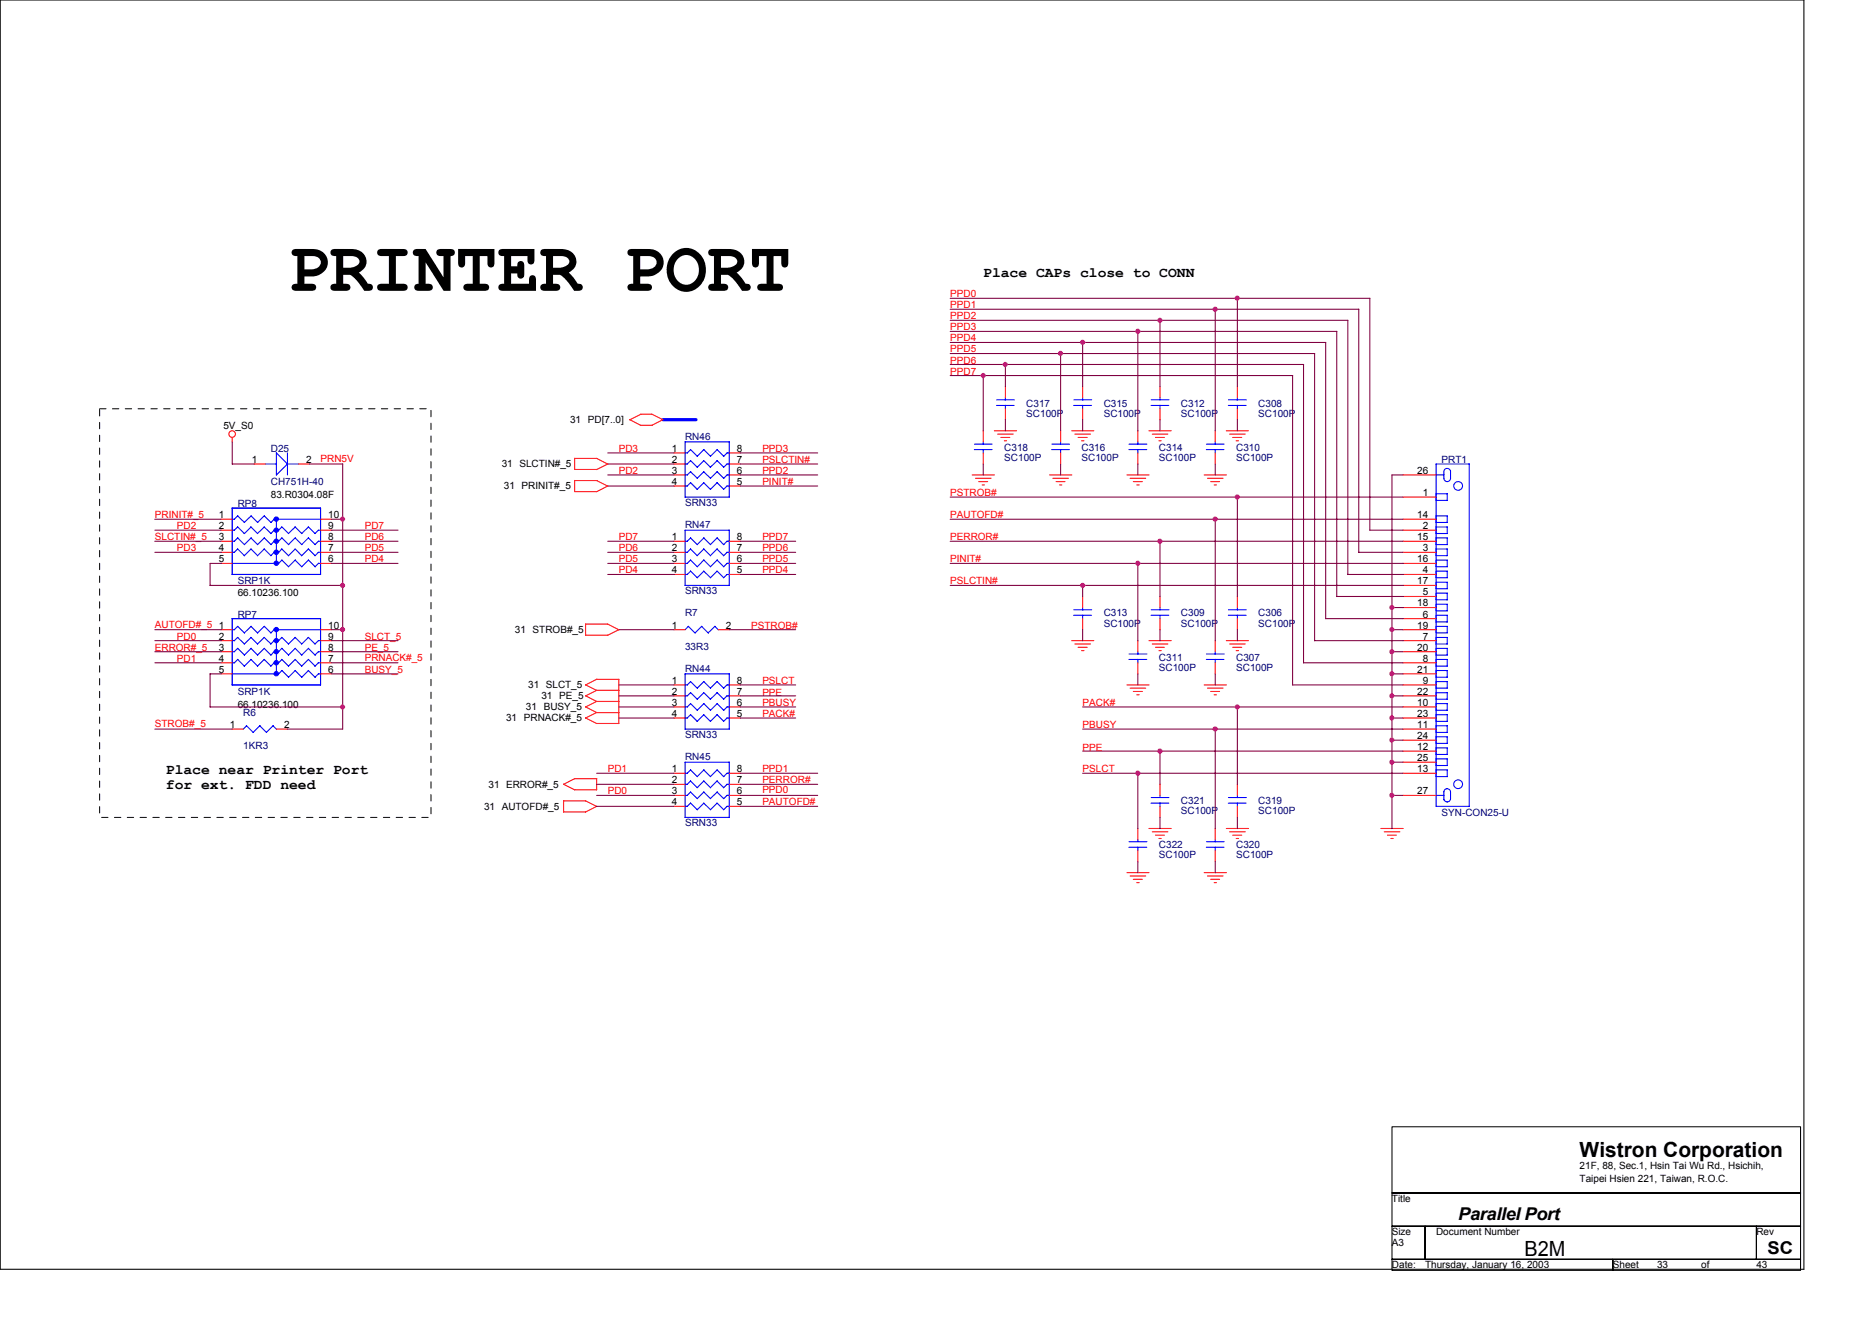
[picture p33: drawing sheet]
<svg xmlns="http://www.w3.org/2000/svg" width="297mm" height="210mm" viewBox="0 0 297 210" stroke-linecap="round" stroke-linejoin="round" font-family="sans-serif">
<defs><g id="words">
<text font-size="11.2" x="45.6" y="46.1">PRINTER PORT</text>
<g font-size="3.3">
<text x="250.7" y="183.6">Wistron Corporation</text>
<text x="241.9" y="199.3">B2M</text>
</g>
<g font-size="2.8">
<text x="231.4" y="193.6">Parallel Port</text>
<text x="280.5" y="198.9">SC</text>
</g>
<g font-size="2.3">
<text x="156" y="44">Place CAPs close to CONN</text>
<text x="26.3" y="122.8">Place near Printer Port</text>
<text x="26.3" y="125.2">for ext. FDD need</text>
</g>
<g font-size="1.6" fill="#f00">
<text x="150.8" y="47.2">PPD0</text>
<text x="150.8" y="50.7">PPD2</text>
<text x="150.8" y="48.9">PPD1</text>
<text x="150.8" y="52.4">PPD3</text>
<text x="150.8" y="54.2">PPD4</text>
<text x="150.8" y="55.9">PPD5</text>
<text x="150.8" y="59.4">PPD7</text>
<text x="150.8" y="57.7">PPD6</text>
<text x="98.2" y="71.7">PD3</text>
<text x="121" y="71.7">PPD3</text>
<text x="50.9" y="73.3">PRN5V</text>
<text x="98.2" y="75.2">PD2</text>
<text x="121" y="77">PINIT#</text>
<text x="121" y="75.2">PPD2</text>
<text x="121" y="73.4">PSLCTIN#</text>
<text x="24.6" y="82.2">PRINIT#_5</text>
<text x="28.1" y="84">PD2</text>
<text x="57.9" y="84">PD7</text>
<text x="150.8" y="82.2">PAUTOFD#</text>
<text x="150.8" y="78.7">PSTROB#</text>
<text x="24.6" y="85.7">SLCTIN#_5</text>
<text x="28.1" y="87.5">PD3</text>
<text x="57.9" y="89.2">PD4</text>
<text x="57.9" y="87.5">PD5</text>
<text x="57.9" y="85.7">PD6</text>
<text x="98.2" y="85.7">PD7</text>
<text x="98.2" y="87.5">PD6</text>
<text x="98.2" y="89.2">PD5</text>
<text x="121" y="85.7">PPD7</text>
<text x="121" y="89.2">PPD5</text>
<text x="121" y="87.5">PPD6</text>
<text x="150.8" y="89.2">PINIT#</text>
<text x="150.8" y="85.7">PERROR#</text>
<text x="98.2" y="91">PD4</text>
<text x="121" y="91">PPD4</text>
<text x="150.8" y="92.7">PSLCTIN#</text>
<text x="24.6" y="99.6">AUTOFD#_5</text>
<text x="28.1" y="101.5">PD0</text>
<text x="57.9" y="101.5">SLCT_5</text>
<text x="119.2" y="99.7">PSTROB#</text>
<text x="24.6" y="103.3">ERROR#_5</text>
<text x="28.1" y="105">PD1</text>
<text x="57.9" y="104.8">PRNACK#_5</text>
<text x="57.9" y="103.3">PE_5</text>
<text x="57.9" y="106.7">BUSY_5</text>
<text x="121" y="110.4">PPE</text>
<text x="121" y="108.5">PSLCT</text>
<text x="121" y="113.7">PACK#</text>
<text x="121" y="112">PBUSY</text>
<text x="171.8" y="112">PACK#</text>
<text x="24.6" y="115.3">STROB#_5</text>
<text x="171.8" y="119.2">PPE</text>
<text x="171.8" y="115.5">PBUSY</text>
<text x="96.4" y="122.5">PD1</text>
<text x="121" y="124.3">PERROR#</text>
<text x="121" y="125.9">PPD0</text>
<text x="121" y="122.5">PPD1</text>
<text x="171.8" y="122.5">PSLCT</text>
<text x="96.4" y="126">PD0</text>
<text x="121" y="127.8">PAUTOFD#</text>
</g>
<g font-size="1.6" fill="#000080">
<text x="162.9" y="64.5">C317</text>
<text x="175.1" y="64.5">C315</text>
<text x="187.4" y="64.5">C312</text>
<text x="199.7" y="64.5">C308</text>
<text x="43" y="71.7">D25</text>
<text x="108.7" y="69.8">RN46</text>
<text x="159.4" y="71.5">C318</text>
<text x="162.9" y="66.1">SC100P</text>
<text x="171.6" y="71.5">C316</text>
<text x="175.1" y="66.1">SC100P</text>
<text x="183.9" y="71.5">C314</text>
<text x="187.4" y="66.1">SC100P</text>
<text x="196.1" y="71.5">C310</text>
<text x="199.7" y="66.1">SC100P</text>
<text x="43" y="77">CH751H-40</text>
<text x="159.4" y="73.1">SC100P</text>
<text x="171.6" y="73.1">SC100P</text>
<text x="183.9" y="73.1">SC100P</text>
<text x="196.1" y="73.1">SC100P</text>
<text x="228.7" y="73.4">PRT1</text>
<text x="37.7" y="80.5">RP8</text>
<text x="108.7" y="80.3">SRN33</text>
<text x="108.7" y="83.8">RN47</text>
<text x="37.7" y="92.7">SRP1K</text>
<text x="108.7" y="94.3">SRN33</text>
<text x="37.7" y="98">RP7</text>
<text x="108.7" y="97.8">R7</text>
<text x="175.1" y="97.8">C313</text>
<text x="175.1" y="99.4">SC100P</text>
<text x="187.4" y="97.8">C309</text>
<text x="187.4" y="99.4">SC100P</text>
<text x="199.7" y="97.8">C306</text>
<text x="199.7" y="99.4">SC100P</text>
<text x="108.7" y="106.6">RN44</text>
<text x="108.7" y="103.1">33R3</text>
<text x="183.9" y="104.8">C311</text>
<text x="183.9" y="106.4">SC100P</text>
<text x="196.1" y="104.8">C307</text>
<text x="196.1" y="106.4">SC100P</text>
<text x="37.7" y="110.3">SRP1K</text>
<text x="38.6" y="113.6">R6</text>
<text x="38.6" y="118.9">1KR3</text>
<text x="108.7" y="117.1">SRN33</text>
<text x="108.7" y="120.6">RN45</text>
<text x="108.7" y="131.1">SRN33</text>
<text x="187.4" y="127.6">C321</text>
<text x="187.4" y="129.2">SC100P</text>
<text x="199.7" y="127.6">C319</text>
<text x="199.7" y="129.2">SC100P</text>
<text x="228.7" y="129.5">SYN-CON25-U</text>
<text x="183.9" y="134.6">C322</text>
<text x="183.9" y="136.2">SC100P</text>
<text x="196.1" y="134.6">C320</text>
<text x="196.1" y="136.2">SC100P</text>
</g>
<g font-size="1.6">
<text x="35.5" y="68">5V_S0</text>
<text x="90.5" y="67.1">31 PD[7..0]</text>
<text x="106.6" y="71.7">1</text>
<text x="116.9" y="71.7">8</text>
<text x="40" y="73.4">1</text>
<text x="48.6" y="73.4">2</text>
<text x="79.6" y="74.1">31 SLCTIN#_5</text>
<text x="80" y="77.7">31 PRINIT#_5</text>
<text x="106.6" y="73.4">2</text>
<text x="106.6" y="75.2">3</text>
<text x="106.6" y="76.9">4</text>
<text x="116.9" y="76.9">5</text>
<text x="116.9" y="75.2">6</text>
<text x="116.9" y="73.4">7</text>
<text x="224.9" y="75.2">26</text>
<text x="34.7" y="82.2">1</text>
<text x="34.7" y="83.9">2</text>
<text x="43" y="79.1">83.R0304.08F</text>
<text x="52.1" y="83.9">9</text>
<text x="52.1" y="82.2">10</text>
<text x="224.9" y="82.2">14</text>
<text x="225.8" y="78.7">1</text>
<text x="225.8" y="83.9">2</text>
<text x="34.7" y="85.7">3</text>
<text x="34.7" y="87.5">4</text>
<text x="34.7" y="89.2">5</text>
<text x="52.1" y="89.2">6</text>
<text x="52.1" y="87.5">7</text>
<text x="52.1" y="85.7">8</text>
<text x="106.6" y="85.7">1</text>
<text x="106.6" y="87.5">2</text>
<text x="106.6" y="89.2">3</text>
<text x="116.9" y="89.2">6</text>
<text x="116.9" y="87.5">7</text>
<text x="116.9" y="85.7">8</text>
<text x="224.9" y="85.7">15</text>
<text x="224.9" y="89.2">16</text>
<text x="225.8" y="87.5">3</text>
<text x="37.7" y="94.5">66.10236.100</text>
<text x="106.6" y="91">4</text>
<text x="116.9" y="91">5</text>
<text x="224.9" y="92.7">17</text>
<text x="225.8" y="91">4</text>
<text x="225.8" y="94.5">5</text>
<text x="34.7" y="99.7">1</text>
<text x="34.7" y="101.5">2</text>
<text x="52.1" y="101.5">9</text>
<text x="52.1" y="99.7">10</text>
<text x="81.7" y="100.4">31 STROB#_5</text>
<text x="106.6" y="99.7">1</text>
<text x="115.2" y="99.7">2</text>
<text x="224.9" y="96.2">18</text>
<text x="224.9" y="99.7">19</text>
<text x="225.8" y="98">6</text>
<text x="225.8" y="101.5">7</text>
<text x="34.7" y="103.2">3</text>
<text x="34.7" y="105">4</text>
<text x="34.7" y="106.7">5</text>
<text x="52.1" y="106.7">6</text>
<text x="52.1" y="105">7</text>
<text x="52.1" y="103.2">8</text>
<text x="224.9" y="103.2">20</text>
<text x="224.9" y="106.7">21</text>
<text x="225.8" y="105">8</text>
<text x="37.7" y="112.4">66.10236.100</text>
<text x="83.5" y="112.7">31 BUSY_5</text>
<text x="83.8" y="109.2">31 SLCT_5</text>
<text x="85.9" y="111">31 PE_5</text>
<text x="106.6" y="108.5">1</text>
<text x="106.6" y="110.2">2</text>
<text x="106.6" y="112">3</text>
<text x="106.6" y="113.7">4</text>
<text x="116.9" y="113.7">5</text>
<text x="116.9" y="112">6</text>
<text x="116.9" y="110.2">7</text>
<text x="116.9" y="108.5">8</text>
<text x="224.9" y="112">10</text>
<text x="224.9" y="110.2">22</text>
<text x="224.9" y="113.7">23</text>
<text x="225.8" y="108.5">9</text>
<text x="36.5" y="115.5">1</text>
<text x="45.1" y="115.5">2</text>
<text x="80.3" y="114.5">31 PRNACK#_5</text>
<text x="224.9" y="115.5">11</text>
<text x="224.9" y="119">12</text>
<text x="224.9" y="117.2">24</text>
<text x="77.5" y="125">31 ERROR#_5</text>
<text x="106.6" y="122.5">1</text>
<text x="106.6" y="124.3">2</text>
<text x="116.9" y="124.3">7</text>
<text x="116.9" y="122.5">8</text>
<text x="224.9" y="122.5">13</text>
<text x="224.9" y="120.8">25</text>
<text x="76.8" y="128.5">31 AUTOFD#_5</text>
<text x="106.6" y="126">3</text>
<text x="106.6" y="127.8">4</text>
<text x="116.9" y="127.8">5</text>
<text x="116.9" y="126">6</text>
<text x="224.9" y="126">27</text>
<text x="250.7" y="185.4">21F, 88, Sec.1, Hsin Tai Wu Rd., Hsichih,</text>
<text x="220.9" y="190.7">Title</text>
<text x="250.7" y="187.5">Taipei Hsien 221, Taiwan, R.O.C.</text>
<text x="220.9" y="197.7">A3</text>
<text x="220.9" y="196">Size</text>
<text x="227.9" y="196">Document Number</text>
<text x="278.7" y="196">Rev</text>
<text x="220.9" y="201.2">Date:</text>
<text x="226.1" y="201.2">Thursday, January 16, 2003</text>
<text x="255.9" y="201.2">Sheet</text>
<text x="262.9" y="201.2">33</text>
<text x="269.9" y="201.2">of</text>
<text x="278.7" y="201.2">43</text>
</g>
</g></defs>
<path d="M0 0h286.2v201.4h-286.2zM220.9 178.8h64.8v10.5h-64.8zM220.9 189.3h64.8v5.2h-64.8zM220.9 194.5h5.2v5.3h-5.2zM220.9 199.8h35v1.7h-35zM226.1 194.5h52.6v5.3h-52.6zM255.9 199.8h29.8v1.7h-29.8zM278.7 194.5h7v5.3h-7z" fill="none" stroke="#000" stroke-width=".17"/>
<path d="M15.8 64.9h52.6v64.8h-52.6v-64.8" fill="none" stroke="#000" stroke-width=".16" stroke-dasharray="1 1 1 1 1 1 1 1"/>
<g fill="none" stroke="#f00" stroke-width=".17">
<path d="M36.8 69.4v.7M40.3 73.6h1.8M47.4 73.6h1.7M91.2 78h3.5M91.2 74.5h3.5M91.2 76.2h3.5l1.7 .9-1.7 .9M91.2 74.5v-1.8h3.5l1.8 .9-1.8 .9M91.2 76.2v1.8M99.9 66.6l1.8 .9M103.4 65.7l1.8 .9M103.4 65.7h-1.7l-1.8 .9M105.2 66.6l-1.7 .9h-1.8"/>
<path d="M106.9 75.4h1.8M106.9 71.9h1.8M106.9 73.6h1.8M106.9 77.1h1.8M115.7 75.4h1.8M115.7 71.9h1.8M115.7 73.6h1.8M115.7 77.1h1.8M154.3 75.4h3.5M154.8 75.9h2.5M155.3 76.4h1.4M155.8 76.9h.4"/>
<path d="M156 68.3v1.8M156 71.9v1.7M157.8 68.3h3.5M158.3 68.9h2.5M158.8 69.4h1.4M159.4 69.9h.3M159.5 61.3v1.8M159.5 64.9v1.7M166.5 75.4h3.6M167.1 75.9h2.4M167.6 76.4h1.4M168.1 76.9h.4"/>
<path d="M168.3 68.3v1.8M168.3 71.9v1.7M170 68.3h3.6M170.6 68.9h2.4M171.1 69.4h1.4M171.6 69.9h.4M171.8 61.3v1.8M171.8 64.9v1.7M178.8 75.4h3.5M179.3 75.9h2.5M179.8 76.4h1.5M180.4 76.9h.4"/>
<path d="M180.5 68.3v1.8M180.5 71.9v1.7M182.3 68.3h3.5M182.8 68.9h2.5M183.3 69.4h1.5M183.9 69.9h.4M184.1 61.3v1.8M184.1 64.9v1.7M191.1 75.4h3.5M191.6 75.9h2.5M192.1 76.4h1.4M192.7 76.9h.3"/>
<path d="M192.8 68.3v1.8M192.8 71.9v1.7M194.6 68.3h3.5M195.1 68.9h2.5M195.6 69.4h1.4M196.1 69.9h.4M196.3 61.3v1.8M196.3 64.9v1.7M222.6 75.4h5.3M222.6 78.9h5.3M35.1 99.9h1.7M35.1 82.4h1.7"/>
<path d="M35.1 84.1h1.7M35.1 85.9h1.7M35.1 87.6h1.7M35.1 89.4h1.7M50.9 99.9h1.7M50.9 82.4h1.7M50.9 84.1h1.7M50.9 85.9h1.7M50.9 87.6h1.7M50.9 89.4h1.7M98.2 99.9l-1.8 .9M98.2 99.9l-1.7-.9h-3.6v1.8h3.5"/>
<path d="M106.9 99.9h1.8M106.9 85.9h1.8M106.9 87.6h1.8M106.9 89.4h1.8M106.9 91.1h1.8M114 99.9h1.7M115.7 85.9h1.8M115.7 87.6h1.8M115.7 89.4h1.8M115.7 91.1h1.8M171.8 94.6v1.8M171.8 98.1v1.8"/>
<path d="M184.1 94.6v1.8M184.1 98.1v1.8M196.3 94.6v1.8M196.3 98.1v1.8M222.6 99.9h5.3M222.6 82.4h5.3M222.6 84.1h5.3M222.6 85.9h5.3M222.6 87.6h5.3M222.6 89.4h5.3M222.6 91.1h5.3M222.6 94.6h5.3"/>
<path d="M222.6 98.1h5.3M222.6 92.9h5.3M222.6 96.4h5.3M35.1 101.6h1.7M35.1 103.4h1.7M35.1 105.2h1.7M35.1 106.9h1.7M36.8 115.7h1.8M43.9 115.7h1.7M50.9 101.6h1.7M50.9 103.4h1.7M50.9 105.2h1.7"/>
<path d="M50.9 106.9h1.7M92.9 113.9l1.8 .9M94.7 109.5h3.5M94.7 111.3h3.5M94.7 113.1h3.5M94.7 107.8h3.5M94.7 107.8l-1.8 .8 1.8 .9-1.8 .9 1.8 .9M94.7 111.3l-1.8 .9 1.8 .9M94.7 113l-1.8 .9M98.2 107.8v7h-3.5M106.9 108.7h1.8M106.9 110.4h1.8"/>
<path d="M106.9 112.2h1.8M106.9 113.9h1.8M115.7 108.7h1.8M115.7 110.4h1.8M115.7 112.2h1.8M115.7 113.9h1.8M170 101.6h3.6M170.6 102.2h2.4M171.1 102.7h1.4M171.6 103.2h.4M178.8 108.7h3.5M179.3 109.2h2.5"/>
<path d="M179.8 109.7h1.5M180.4 110.2h.4M180.5 101.6v1.8M180.5 105.2v1.7M182.3 101.6h3.5M182.8 102.2h2.5M183.3 102.7h1.5M183.9 103.2h.4M191.1 108.7h3.5M191.6 109.2h2.5M192.1 109.7h1.4M192.7 110.2h.3"/>
<path d="M192.8 101.6v1.8M192.8 105.2v1.7M194.6 101.6h3.5M195.1 102.2h2.5M195.6 102.7h1.4M196.1 103.2h.4M222.6 101.6h5.3M222.6 108.7h5.3M222.6 103.4h5.3M222.6 105.2h5.3M222.6 106.9h5.3M222.6 110.4h5.3"/>
<path d="M222.6 112.2h5.3M222.6 113.9h5.3M222.6 115.7h5.3M222.6 119.2h5.3M222.6 117.4h5.3M89.4 124.4l1.8 .9M91.2 123.5h3.5v1.8h-3.5M91.2 123.5l-1.8 .9M92.9 127.1l1.8 .9M92.9 127.1l-3.5-.1v1.8h3.5M94.7 127.9l-1.8 .9M106.9 122.7h1.8"/>
<path d="M106.9 124.4h1.8M106.9 126.2h1.8M106.9 127.9h1.8M115.7 122.7h1.8M115.7 124.4h1.8M115.7 126.2h1.8M115.7 127.9h1.8M178.8 138.5h3.5M179.3 139h2.5M179.8 139.5h1.5M180.5 131.4v1.8M180.5 135v1.7"/>
<path d="M182.3 131.4h3.5M182.8 132h2.5M183.3 132.5h1.5M183.9 133h.4M184.1 124.4v1.8M184.1 127.9v1.8M191.1 138.5h3.5M191.6 139h2.5M192.1 139.5h1.4M192.8 131.4v1.8M192.8 135v1.7M194.6 131.4h3.5"/>
<path d="M195.1 132h2.5M195.6 132.5h1.4M196.1 133h.4M196.3 124.4v1.8M196.3 127.9v1.8M219.1 131.4h3.5M219.6 132h2.5M220.2 132.5h1.4M220.7 133h.4M222.6 122.7h5.3M222.6 126.2h5.3M222.6 120.9h5.3"/>
<path d="M180.4 140h.4M192.7 140h.3"/>
<circle cx="36.8" cy="68.9" r=".52"/>
</g>
<g fill="none" stroke="#00f" stroke-width=".17">
<path d="M42.1 73.6h1.8M43.8 71.8l1.8 1.8h1.8M43.9 71.9v3.5l1.7-1.8M45.6 71.8v3.6M108.7 73.6h.3M108.7 77.1h.3M108.7 78.9h7M109 73.6l.6-.5 1 1M109.6 76.6l1 1M109.6 71.3l1.1 1.1M109.6 74.8l1.1 1.1M109.6 76.6l-.6 .5"/>
<path d="M109.6 71.3l-.5 .6h-.4M109.6 74.8l-.5 .6h-.4M111.7 76.6l1 1M111.7 76.6l-1.1 1.1M111.7 71.3l-1.1 1.1M111.7 74.8l-1.1 1.1M112.7 74.1l-1-1-1.1 1M113.8 76.6l1 1M113.8 71.3l1 1.1 .6-.6M113.8 74.8l1 1.1 .6-.6M113.8 76.6l-1.1 1.1M113.8 71.3l-1 1.1-1.1-1.1"/>
<path d="M113.8 74.8l-1 1.1-1.1-1.1M114.8 74.1l-1-1-1.1 1M115.3 73.6h.4M115.3 77.1h.4M115.4 71.9h.3M115.4 73.6l-.6 .5M115.4 75.4h.3M115.4 77.1l-.6 .6M115.7 78.9v-8.8h-7v8.8M154.6 71.3h2.8M154.6 70.5h2.8M156 70.1v.4"/>
<path d="M156 71.3v.6M158.1 64.3h2.8M158.1 63.4h2.8M159.5 63.1v.4M159.5 64.3v.6M166.9 71.3h2.8M166.9 70.5h2.8M168.3 70.1v.4M168.3 71.3v.6M170.4 64.3h2.8M170.4 63.4h2.8M171.8 63.1v.4"/>
<path d="M171.8 64.3v.6M179.1 71.3h2.9M179.2 70.5h2.8M180.5 70.1v.4M180.5 71.3v.6M182.6 64.3h2.9M182.7 63.4h2.8M184.1 63.1v.4M184.1 64.3v.6M191.4 71.3h2.8M191.4 70.5h2.8M192.8 70.1v.4"/>
<path d="M192.8 71.3v.6M194.9 64.3h2.8M194.9 63.4h2.9M196.3 63.1v.4M196.3 64.3v.6M227.9 73.6h5.2M227.9 79.4h1.7M227.9 75.4h1.2M227.9 73.6v54.4M227.9 78.3h1.8l-.1 1.1M229.1 74.8a.53 .53 0 0 1 .5-.5 .53 .53 0 0 1 .6 .5M229.1 75.9a.53 .53 0 0 0 .5 .5 .53 .53 0 0 0 .6-.5"/>
<path d="M229.1 74.8v1.1M230.2 74.6v1.3M233.1 73.6v54.3h-5.2M36.8 98.1h14.1M36.8 84.1h.4M36.8 87.6h.4M36.8 91.1h14.1M36.8 80.6h14.1M36.8 99.9h.4M36.8 80.6v10.6M36.8 98.1v10.6M36.8 82.4h.4"/>
<path d="M36.8 85.9h.4M37.2 99.9l.5-.5 1.1 1M37.2 82.4l.5-.6 1.1 1.1M37.2 85.9l.5-.6 1.1 1.1M37.7 83.6l1.1 1.1 1-1.1M37.7 87.1l1.1 1.1M37.7 83.6l-.5 .5M37.7 87.1l-.5 .6M39.8 83.6l1 1.1 1.1-1.1M39.8 87.1l1.1 1.1M39.8 99.4l1.1 1M39.8 81.9l1.1 1"/>
<path d="M39.8 85.3l1.1 1.1M39.8 87.1l-1 1.1M39.9 99.4l-1.1 1M39.9 81.8l-1.1 1.1M39.9 85.3l-1.1 1.1M40.9 86.4l1-1.1 1.1 1.1M41.9 83.6l1.1 1M41.9 87.1l1.1 1.1M41.9 87.1l-1.1 1.1M43.5 99.9h7.4M43.5 82.4h7.4M43.5 99.9l-.5 .5"/>
<path d="M43.5 82.4l-.5 .5-1.1-1.1-1 1.1M43.5 85.9l-.5 .5M43.9 82.4v7M43.9 99.9v7M44.2 84.1h-.7l-.5 .6M44.2 87.6h-.7l-.5 .6M44.7 83.6l1.1 1.1 1-1.1M44.7 87.1l1.1 1.1M44.7 83.6l-.5 .5M44.7 85.3l1.1 1.1M44.7 87.1l-.5 .6M44.7 88.9l1.1 1"/>
<path d="M44.7 85.3l-.5 .6h-.7M44.7 88.8l-.5 .6h-7.4M45.8 86.4l1.1-1.1 1 1.1M46.8 83.6l1.1 1M46.8 87.1l1.1 1.1M46.8 87.1l-1 1.1M46.9 88.8l-1.1 1.1M47.9 86.4l1.1-1.1 1 1.1M48.9 83.6l1.1 1.1 .5-.6M48.9 87.1l1.1 1.1M48.9 83.6l-1 1.1M48.9 87.1l-1 1.1"/>
<path d="M48.9 88.9l1.1 1M49 88.8l-1.1 1.1-1.1-1M50.5 84.1h.4M50.5 87.6h.4M50.5 85.9h.4M50.5 87.6l-.5 .6M50.5 85.9l-.5 .5M50.9 80.6v10.6M50.9 98.1v10.6M50.9 89.4h-.4l-.5 .5M108.7 87.6h.3M108.7 91.1h.3"/>
<path d="M108.7 92.9h7M109 91.2l.6-.6 1 1.1M109.2 99.4l1.1 1M109.2 99.4l-.5 .5M109.6 87.1l1 1.1M109.6 85.3l1.1 1.1M109.6 87.1l-.6 .6M109.6 88.9l1.1 1M109.6 85.3l-.5 .6h-.4M109.6 88.8l-.5 .6h-.4M111.7 87.1l1 1.1M111.7 85.3l1.1 1.1"/>
<path d="M111.7 87.1l-1.1 1.1M111.7 85.3l-1.1 1.1M111.7 88.8l-1.1 1.1M112.7 91.7l-1-1.1-1.1 1.1M113.4 99.4l.6 .5M113.5 99.4l-1.1 1M113.8 87.1l1 1.1M113.8 85.3l1 1.1M113.8 87.1l-1.1 1.1M113.8 88.9l1 1 .6-.5M113.8 85.3l-1.1 1.1M113.8 88.8l-1 1.1-1.1-1"/>
<path d="M114.8 91.7l-1-1.1-1.1 1.1M115.3 87.6h.4M115.3 91.1h.4M115.4 85.9h.3M115.4 89.4h.3M115.4 87.6l-.6 .6M115.4 91.1l-.6 .6M115.4 85.9l-.6 .5M115.7 92.9v-8.8h-7v8.8M170.4 97.6h2.8M170.4 96.8h2.8M171.8 96.4v.4"/>
<path d="M171.8 97.6v.5M182.6 97.6h2.9M182.7 96.8h2.8M184.1 96.4v.4M184.1 97.6v.5M194.9 97.6h2.8M194.9 96.8h2.9M196.3 96.4v.4M196.3 97.6v.5M227.9 86.4h1.7M227.9 88.2h1.7M227.9 91.7h1.7"/>
<path d="M227.9 95.2h1.7M227.9 96.9h1.7M227.9 97.6h1.8l-.1 1.1h-1.7M227.9 81.9h1.7v1h-1.7M227.9 83.6h1.7v1.1l-1.7-.1M227.9 85.3h1.7v1.1M227.9 87.1h1.7v1.1M227.9 88.9h1.7v1h-1.7M227.9 90.6h1.7v1.1M227.9 92.4h1.7v1h-1.7M227.9 94.1h1.7v1.1M227.9 95.9h1.7v1"/>
<path d="M227.9 99.4h1.7v1M36.8 101.6h.4M36.8 108.7h14.1M36.8 103.4h.4M37.2 103.4l.5-.6 1.1 1.1M37.7 101.1l1.1 1.1 1-1.1 1 1.1 1.1-1.1M37.7 104.6l1.1 1.1M37.7 101.1l-.5 .6M37.7 104.6l-.5 .6h-.4M39.1 115.1l1.1 1.1M39.1 115.1l-.5 .6M39.8 104.6l1.1 1.1"/>
<path d="M39.8 102.9l1.1 1M39.8 104.6l-1 1.1M39.9 102.8l-1.1 1.1M40.9 100.4l1-1 1.1 1M41.2 115.1l1.1 1.1M41.3 115.1l-1.1 1.1M41.9 101.1l1.1 1.1M41.9 104.6l1.1 1.1M41.9 104.6l-1.1 1.1M43.3 115.1l.6 .6M43.3 115.1l-1 1.1M43.5 103.4l-.5 .5-1.1-1.1-1 1.1"/>
<path d="M44.2 101.6h-.7l-.5 .6M44.2 105.2h-.7l-.5 .5M44.7 104.6l1.1 1.1M44.7 102.9l1.1 1M44.7 104.6l-.5 .6M44.7 106.4l1.1 1.1M44.7 102.8l-.5 .6h-.7M44.7 106.4l-.5 .5h-7.4M45.8 103.9l1.1-1.1 1 1.1 1.1-1.1 1 1.1M46.8 101.1l1.1 1.1M46.8 104.6l1.1 1.1M46.8 101.1l-1 1.1-1.1-1.1-.5 .6"/>
<path d="M46.8 104.6l-1 1.1M46.8 106.4l1.1 1.1M46.9 106.4l-1.1 1M48.9 101.1l1.1 1.1 .5-.6M48.9 104.6l1.1 1.1M48.9 101.1l-1 1.1M48.9 104.6l-1 1.1M48.9 106.4l1.1 1.1M49 106.4l-1.1 1M50.5 101.6h.4M50.5 105.2h.4M50.5 103.4h.4"/>
<path d="M50.5 105.2l-.5 .5M50.5 103.4l-.5 .5M50.9 106.9h-.4l-.5 .5M108.7 110.4h.3M108.7 113.9h.3M108.7 115.7h7M109 110.4l.6-.5 1 1M109 113.9l.6-.5 1 1M109.6 108.1l1.1 1.1M109.6 111.6l1.1 1.1M109.6 108.1l-.5 .6h-.4M109.6 111.6l-.5 .6h-.4"/>
<path d="M110.3 100.4l1.1-1 1 1M111.7 108.1l1.1 1.1M111.7 108.1l-1.1 1.1M111.7 111.6l-1.1 1.1M112.7 110.9l-1-1-1.1 1.1M112.7 114.4l-1-1-1.1 1.1M113.8 108.1l1 1.1M113.8 111.6l1 1.1 .6-.6M113.8 108.1l-1.1 1.1M113.8 111.6l-1 1.1-1.1-1.1M114.8 110.9l-1-1-1.1 1.1M114.8 114.4l-1-1-1.1 1.1"/>
<path d="M115.3 110.4h.4M115.3 113.9h.4M115.4 108.7h.3M115.4 110.4l-.6 .6M115.4 112.2h.3M115.4 113.9l-.6 .6M115.4 108.6l-.6 .6M115.7 115.7v-8.8h-7v8.8M179.1 104.6h2.9M179.2 103.8h2.8M180.5 103.4v.4M180.5 104.6v.6"/>
<path d="M191.4 104.6h2.8M191.4 103.8h2.8M192.8 103.4v.4M192.8 104.6v.6M227.9 100.4h1.7M227.9 105.7h1.7M227.9 107.4h1.7M227.9 109.2h1.7M227.9 114.4h1.7M227.9 116.2h1.7M227.9 117.9h1.7M227.9 119.7h1.7"/>
<path d="M227.9 104.6h1.8l-.1 1.1M227.9 101.1h1.7v1.1h-1.7M227.9 102.9h1.7v1h-1.7M227.9 106.4h1.7v1.1M227.9 108.1h1.7v1.1M227.9 109.9h1.7v1.1l-1.7-.1M227.9 111.6h1.7v1.1h-1.7M227.9 113.4h1.7v1.1M227.9 115.1h1.7v1.1M227.9 116.9h1.7v1.1M227.9 118.7h1.7v1M108.7 124.4h.3"/>
<path d="M108.7 127.9h.3M108.7 129.7h7M109 128l.6-.6 1 1.1M109.6 123.9l1 1.1M109.6 122.2l1.1 1M109.6 123.9l-.6 .6M109.6 125.7l1.1 1M109.6 122.1l-.5 .6h-.4M109.6 125.6l-.5 .6h-.4M111.7 123.9l1 1.1M111.7 122.2l1.1 1M111.7 123.9l-1.1 1.1"/>
<path d="M111.7 125.7l1.1 1M111.7 122.1l-1.1 1.1M111.7 125.6l-1.1 1.1M112.7 128.5l-1-1.1-1.1 1.1M113.8 123.9l1 1.1M113.8 122.2l1 1M113.8 123.9l-1.1 1.1M113.8 125.7l1 1M113.8 122.1l-1.1 1.1M113.8 125.6l-1.1 1.1M114.8 128.5l-1-1.1-1.1 1.1M115.3 124.4h.4"/>
<path d="M115.3 127.9h.4M115.4 122.7h.3M115.4 124.4l-.6 .6M115.4 126.2h.3M115.4 127.9l-.6 .6M115.4 122.7l-.6 .5M115.4 126.2l-.6 .5M115.7 129.7v-8.8h-7v8.8M179.1 134.4h2.9M179.2 133.5h2.8M180.5 133.2v.4M180.5 134.4v.6"/>
<path d="M182.6 127.4h2.9M182.7 126.5h2.8M184.1 126.2v.4M184.1 127.4v.5M191.4 134.4h2.8M191.4 133.5h2.8M192.8 133.2v.4M192.8 134.4v.6M194.9 127.4h2.8M194.9 126.5h2.9M196.3 126.2v.4M196.3 127.4v.5"/>
<path d="M227.9 123.2h1.7M227.9 126.2h1.2M227.9 120.4h1.7v1.1h-1.7M227.9 122.2h1.7v1M230.2 125.6a.53 .53 0 0 0-.6-.5 .53 .53 0 0 0-.5 .5v1.3M230.2 126.7a.53 .53 0 0 1-.5 .5 .53 .53 0 0 1-.6-.3M230.2 125.7v1"/>
<circle cx="231.4" cy="77.1" r=".7"/>
<circle cx="231.4" cy="124.4" r=".7"/>
</g>
<g fill="#00f" stroke="#00f" stroke-width=".17">
<circle cx="43.8" cy="99.9" r=".35"/>
<circle cx="43.8" cy="101.6" r=".35"/>
<circle cx="43.8" cy="103.4" r=".35"/>
<circle cx="43.8" cy="105.1" r=".35"/>
<circle cx="43.8" cy="106.9" r=".35"/>
<circle cx="43.8" cy="82.4" r=".35"/>
<circle cx="43.8" cy="84.1" r=".35"/>
<circle cx="43.8" cy="85.9" r=".35"/>
<circle cx="43.8" cy="87.6" r=".35"/>
<circle cx="43.8" cy="89.4" r=".35"/>
</g>
<path d="M105.2 66.6h5.2" fill="none" stroke="#00f" stroke-width=".51"/>
<g fill="none" stroke="#800040" stroke-width=".17">
<path d="M150.8 50.8h63.1M150.8 49.1h64.8M150.8 47.3h66.6M150.8 54.3h59.6v43.9M150.8 56.1h57.8M150.8 52.6h61.3M150.8 59.6h54.3M150.8 57.8h56.1M156 59.6v8.8M159.5 57.8v3.6M168.3 56.1v12.3M171.8 54.3v7.1"/>
<path d="M180.5 52.6v15.8M184.1 50.8v10.6M192.8 49.1v19.3M196.3 47.3v14.1M205.1 59.6v49.1M206.8 57.8v47.4h15.8M208.6 56.1v45.6M212.1 52.6v42.1l10.5-.1M213.9 50.8v40.4l8.7-.1M215.6 49.1v38.6M217.4 47.3v36.8M36.8 70.1v3.5h3.6"/>
<path d="M49.1 73.6h5.3M54.4 73.6v42.1M96.4 73.6h10.6M96.4 75.4h10.6M96.4 71.9h10.6M96.4 77.1h10.6M117.5 73.6h12.2M117.5 75.4h12.2M117.5 71.9h12.2M117.5 77.1h12.2M150.8 78.9h71.8M156 73.6v1.8"/>
<path d="M159.5 66.6v1.8M168.3 73.6v1.8M171.8 66.6v1.8M180.5 73.6v1.8M184.1 66.6v1.8M192.8 73.6v1.8M196.3 66.6v1.8M196.3 78.9v15.8M220.8 75.4h1.8M220.9 75.4v56.1M24.6 82.4h10.5M24.6 85.9h10.5"/>
<path d="M24.6 84.1h10.5M24.6 87.6h10.5M24.6 99.9h10.5M33.3 92.9h21.1M35.1 89.4h-1.8v3.5M52.6 82.4h1.8M52.6 85.9h10.6M52.6 84.1h10.6M52.6 89.4h10.6M52.6 87.6h10.6M52.6 99.9h1.8M96.4 91.1h10.6"/>
<path d="M96.4 85.9h10.6M96.4 89.4h10.6M96.4 87.6h10.6M98.2 99.9h8.8M115.7 99.9h10.6M117.5 91.1h8.8M117.5 85.9h8.8M117.5 89.4h8.8M117.5 87.6h8.8M150.8 92.9h71.8M150.8 82.4h71.8M150.8 85.9h71.8"/>
<path d="M150.8 89.4h71.8M171.8 92.9v1.7M171.8 99.9v1.8M180.5 89.4v12.3M184.1 85.9v8.8M184.1 99.9v1.8M192.8 82.4v19.3M196.3 99.9v1.8M210.4 98.1h12.2M215.6 87.6h7M217.4 84.1h5.2M220.9 96.4h1.7"/>
<path d="M220.9 99.9h1.7M24.6 105.2h10.5M24.6 101.6h10.5M24.6 103.4h10.5M24.6 115.7h12.3M33.3 112.2h21.1M35.1 106.9h-1.8v5.3M45.6 115.7h8.8M52.6 105.2h10.6M52.6 101.6h10.6M52.6 103.4h10.6M52.6 106.9h10.6"/>
<path d="M98.2 113.9h8.8M98.2 108.7h8.8M98.2 110.4h8.8M98.2 112.2h8.8M117.5 113.9h8.8M117.5 108.7h8.8M117.5 110.4h8.8M117.5 112.2h8.8M171.8 119.2h50.8M171.8 115.7h50.8M171.8 112.2h50.8M180.5 106.9v1.8"/>
<path d="M184.1 119.2v5.3M192.8 106.9v1.8M192.8 115.7v15.8M196.3 112.2v12.3M205.1 108.7h17.5M208.6 101.6h14M220.8 117.4h1.8M220.8 103.4h1.8M220.8 110.4h1.8M220.8 106.9h1.8M220.9 113.9h1.7M94.7 122.7h12.3"/>
<path d="M94.7 126.2h12.3M94.7 127.9h12.3M94.7 124.4h12.3M117.5 122.7h12.2M117.5 126.2h12.2M117.5 127.9h12.2M117.5 124.4h12.2M171.8 122.7h50.8M180.5 122.7v8.7M180.5 136.7v1.8M184.1 129.7v1.8M192.8 136.7v1.8"/>
<path d="M196.3 129.7v1.8M220.8 126.2h1.8M220.9 120.9h1.7"/>
</g>
<g fill="#f0f" stroke="#f0f" stroke-width=".17">
<circle cx="192.8" cy="82.4" r=".35"/>
<circle cx="184.1" cy="50.8" r=".35"/>
<circle cx="220.8" cy="126.2" r=".34"/>
<circle cx="184.1" cy="119.2" r=".35"/>
<circle cx="192.8" cy="49.1" r=".35"/>
<circle cx="196.3" cy="47.3" r=".34"/>
<circle cx="184.1" cy="85.9" r=".35"/>
<circle cx="220.8" cy="96.4" r=".34"/>
<circle cx="220.8" cy="106.9" r=".34"/>
<circle cx="171.8" cy="92.9" r=".34"/>
<circle cx="180.5" cy="52.6" r=".34"/>
<circle cx="220.8" cy="113.9" r=".34"/>
<circle cx="220.8" cy="110.4" r=".34"/>
<circle cx="156" cy="59.6" r=".34"/>
<circle cx="168.3" cy="56.1" r=".34"/>
<circle cx="171.8" cy="54.3" r=".34"/>
<circle cx="220.8" cy="117.4" r=".34"/>
<circle cx="220.8" cy="103.4" r=".34"/>
<circle cx="180.5" cy="122.7" r=".34"/>
<circle cx="192.8" cy="115.7" r=".35"/>
<circle cx="220.8" cy="120.9" r=".34"/>
<circle cx="196.3" cy="78.9" r=".34"/>
<circle cx="180.5" cy="89.4" r=".34"/>
<circle cx="196.3" cy="112.2" r=".34"/>
<circle cx="220.8" cy="99.9" r=".34"/>
<circle cx="159.5" cy="57.8" r=".34"/>
<circle cx="54.4" cy="112.2" r=".34"/>
<circle cx="54.4" cy="92.9" r=".34"/>
<circle cx="54.4" cy="99.9" r=".34"/>
<circle cx="54.4" cy="82.4" r=".34"/>
</g>
<use href="#words"/>
</svg>
